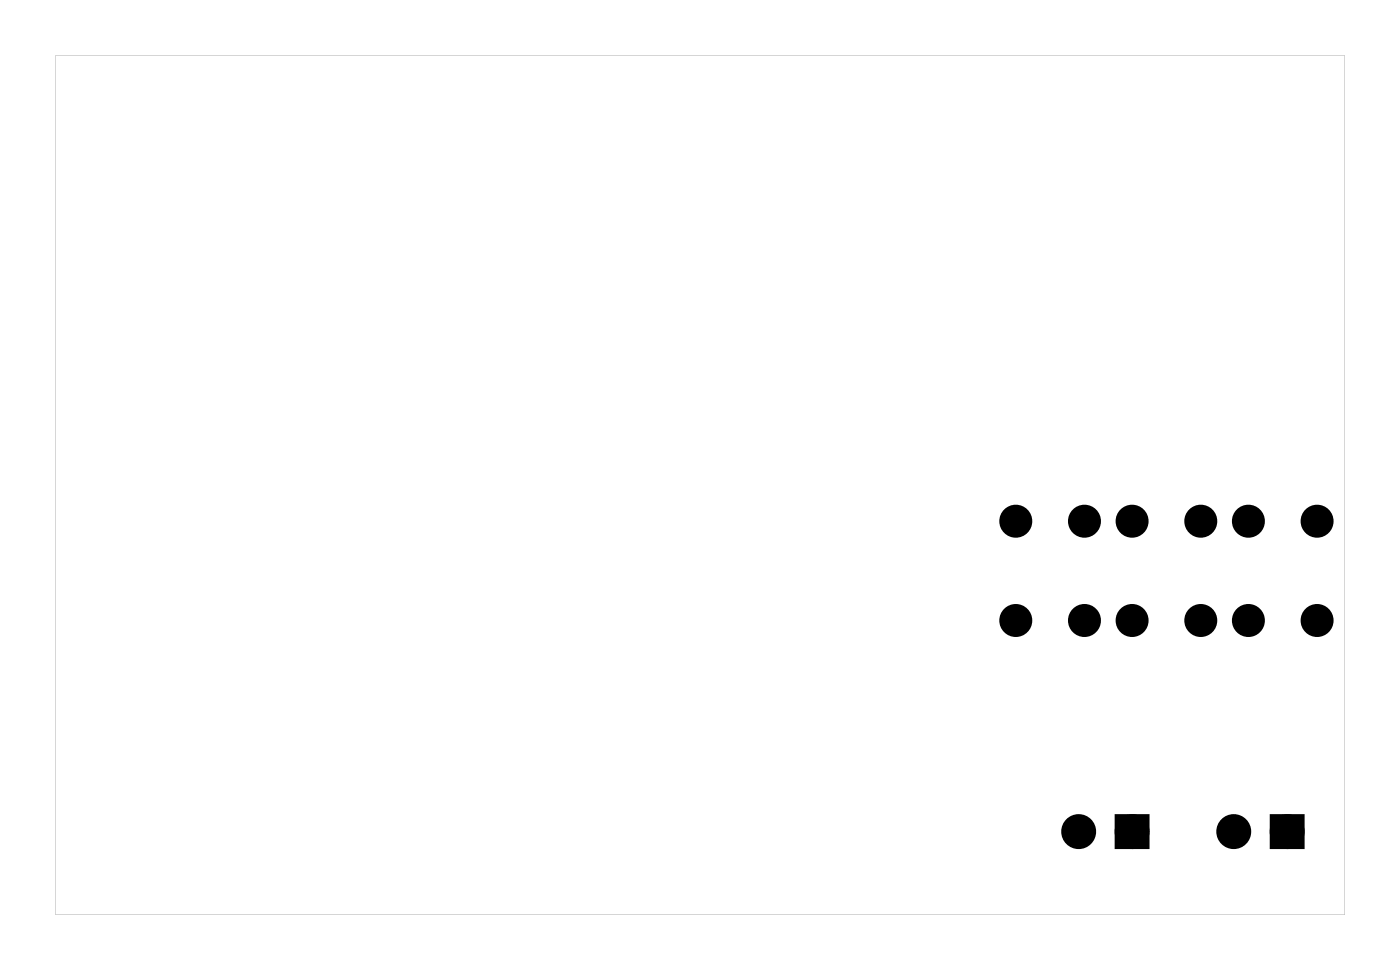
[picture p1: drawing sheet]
<svg xmlns="http://www.w3.org/2000/svg" width="92mm" height="63mm" viewBox="0 0 92 63" stroke-linecap="round" stroke-linejoin="round" font-family="sans-serif">
<g fill="#000">
<path d="M73.4 53.7h1.5v1.5h-1.5zM83.6 53.7h1.5v1.5h-1.5z"/>
<path d="M3.6 3.6v56.3h84.5v-56.3zM3.6 3.6h84.5v56.3h-84.5z"/>
</g>
<g fill="none" stroke="#000" stroke-width=".76" stroke-linecap="butt">
<path d="M73.4 53.7h1.5v1.5h-1.5zM83.6 53.7h1.5v1.5h-1.5z"/>
<circle cx="66.6" cy="34.1" r=".7"/>
<circle cx="71.1" cy="34.1" r=".7"/>
<circle cx="74.2" cy="34.1" r=".7"/>
<circle cx="78.7" cy="34.1" r=".7"/>
<circle cx="81.8" cy="34.1" r=".7"/>
<circle cx="86.3" cy="34.1" r=".7"/>
<circle cx="66.6" cy="40.6" r=".7"/>
<circle cx="70.7" cy="54.4" r=".76"/>
<circle cx="71.1" cy="40.6" r=".7"/>
<circle cx="74.2" cy="54.4" r=".76"/>
<circle cx="74.2" cy="40.6" r=".7"/>
<circle cx="78.7" cy="40.6" r=".7"/>
<circle cx="80.8" cy="54.4" r=".76"/>
<circle cx="81.8" cy="40.6" r=".7"/>
<circle cx="84.3" cy="54.4" r=".76"/>
<circle cx="86.3" cy="40.6" r=".7"/>
</g>
<g fill="#000">
<circle cx="66.6" cy="34.1" r=".7"/>
<circle cx="71.1" cy="34.1" r=".7"/>
<circle cx="74.2" cy="34.1" r=".7"/>
<circle cx="78.7" cy="34.1" r=".7"/>
<circle cx="81.8" cy="34.1" r=".7"/>
<circle cx="86.3" cy="34.1" r=".7"/>
<circle cx="66.6" cy="40.6" r=".7"/>
<circle cx="70.7" cy="54.4" r=".76"/>
<circle cx="71.1" cy="40.6" r=".7"/>
<circle cx="74.2" cy="54.4" r=".76"/>
<circle cx="74.2" cy="40.6" r=".7"/>
<circle cx="78.7" cy="40.6" r=".7"/>
<circle cx="80.8" cy="54.4" r=".76"/>
<circle cx="81.8" cy="40.6" r=".7"/>
<circle cx="84.3" cy="54.4" r=".76"/>
<circle cx="86.3" cy="40.6" r=".7"/>
</g>
</svg>
